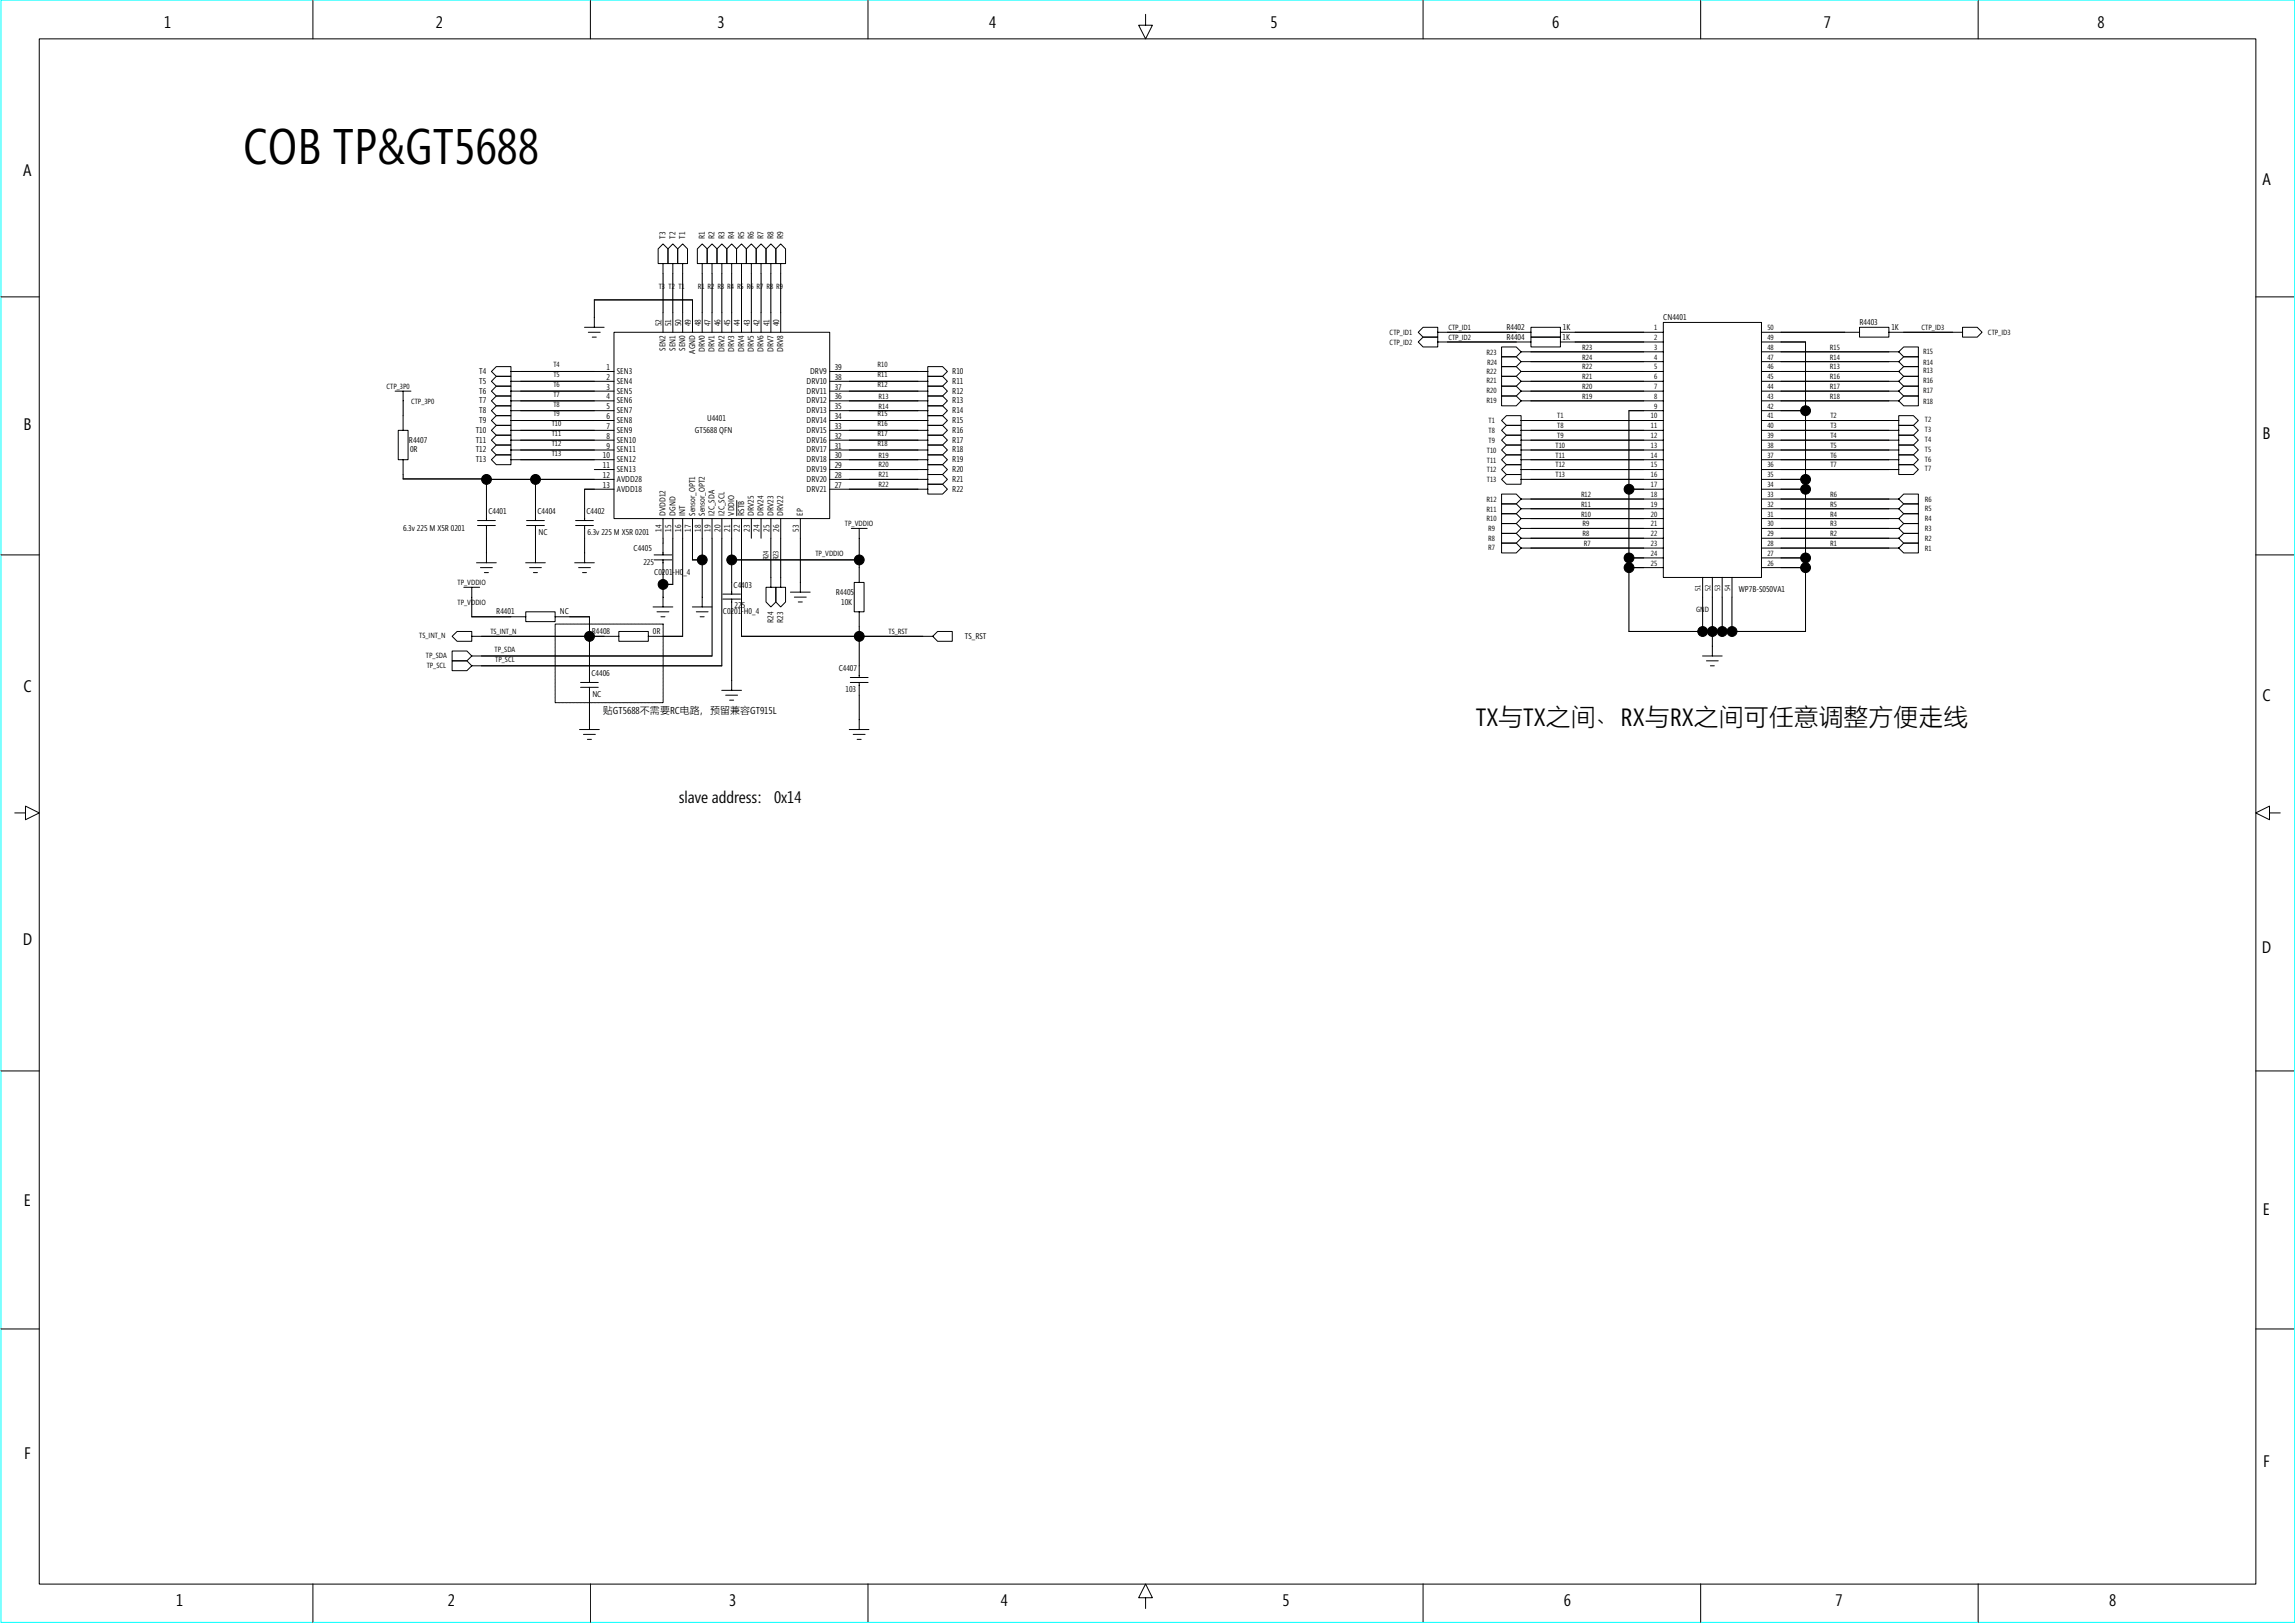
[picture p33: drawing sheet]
<svg xmlns="http://www.w3.org/2000/svg" width="420mm" height="297mm" viewBox="0 0 420 297" stroke-linecap="round" stroke-linejoin="round" font-family="sans-serif">
<defs><g id="words">
<text font-size="9.1" x="44.5" y="29.9">COB TP&amp;GT5688</text>
<text font-size="4.6" x="270.2" y="132.8">TX与TX之间、RX与RX之间可任意调整方便走线</text>
<g font-size="3.1">
<text x="30.1" y="5.2">1</text>
<text x="79.8" y="5.2">2</text>
<text x="131.4" y="5.2">3</text>
<text x="181.1" y="5.2">4</text>
<text x="232.6" y="5.2">5</text>
<text x="284.1" y="5.2">6</text>
<text x="333.9" y="5.2">7</text>
<text x="384" y="5.2">8</text>
<text x="4.3" y="32.3">A</text>
<text x="414.2" y="33.9">A</text>
<text x="4.3" y="78.8">B</text>
<text x="414.2" y="80.4">B</text>
<text x="4.3" y="126.7">C</text>
<text x="414.2" y="128.4">C</text>
<text x="124.3" y="146.9">slave address：0x14</text>
<text x="4.2" y="172.9">D</text>
<text x="414.1" y="174.5">D</text>
<text x="4.4" y="220.8">E</text>
<text x="414.3" y="222.4">E</text>
<text x="4.4" y="267">F</text>
<text x="414.3" y="268.6">F</text>
<text x="32.2" y="293.9">1</text>
<text x="82" y="293.9">2</text>
<text x="133.5" y="293.9">3</text>
<text x="183.2" y="293.9">4</text>
<text x="234.8" y="293.9">5</text>
<text x="286.3" y="293.9">6</text>
<text x="336" y="293.9">7</text>
<text x="386.1" y="293.9">8</text>
</g>
<text font-size="1.8" x="110.4" y="130.7">贴GT5688不需要RC电路，预留兼容GT915L</text>
<g font-size="1.5">
<text x="121.8" y="43.8" transform="rotate(-90 121.8 43.8)">T3</text>
<text x="123.6" y="43.8" transform="rotate(-90 123.6 43.8)">T2</text>
<text x="125.4" y="43.8" transform="rotate(-90 125.4 43.8)">T1</text>
<text x="129" y="43.8" transform="rotate(-90 129 43.8)">R1</text>
<text x="130.8" y="43.8" transform="rotate(-90 130.8 43.8)">R2</text>
<text x="132.6" y="43.8" transform="rotate(-90 132.6 43.8)">R3</text>
<text x="134.4" y="43.8" transform="rotate(-90 134.4 43.8)">R4</text>
<text x="136.2" y="43.8" transform="rotate(-90 136.2 43.8)">R5</text>
<text x="138" y="43.8" transform="rotate(-90 138 43.8)">R6</text>
<text x="139.8" y="43.8" transform="rotate(-90 139.8 43.8)">R7</text>
<text x="141.6" y="43.8" transform="rotate(-90 141.6 43.8)">R8</text>
<text x="143.4" y="43.8" transform="rotate(-90 143.4 43.8)">R9</text>
<text x="121.1" y="59.7" transform="rotate(-90 121.1 59.7)">52</text>
<text x="122.9" y="59.7" transform="rotate(-90 122.9 59.7)">51</text>
<text x="124.7" y="59.7" transform="rotate(-90 124.7 59.7)">50</text>
<text x="126.5" y="59.7" transform="rotate(-90 126.5 59.7)">49</text>
<text x="128.3" y="59.7" transform="rotate(-90 128.3 59.7)">48</text>
<text x="130.1" y="59.7" transform="rotate(-90 130.1 59.7)">47</text>
<text x="131.9" y="59.7" transform="rotate(-90 131.9 59.7)">46</text>
<text x="133.7" y="59.7" transform="rotate(-90 133.7 59.7)">45</text>
<text x="135.5" y="59.7" transform="rotate(-90 135.5 59.7)">44</text>
<text x="137.3" y="59.7" transform="rotate(-90 137.3 59.7)">43</text>
<text x="139.1" y="59.7" transform="rotate(-90 139.1 59.7)">42</text>
<text x="140.9" y="59.7" transform="rotate(-90 140.9 59.7)">41</text>
<text x="142.7" y="59.7" transform="rotate(-90 142.7 59.7)">40</text>
<text x="304.5" y="58.6">CN4401</text>
<text x="340.4" y="59.5">R4403</text>
<text x="121.8" y="64.2" transform="rotate(-90 121.8 64.2)">SEN2</text>
<text x="123.6" y="64.2" transform="rotate(-90 123.6 64.2)">SEN1</text>
<text x="125.4" y="64.2" transform="rotate(-90 125.4 64.2)">SEN0</text>
<text x="127.2" y="64.7" transform="rotate(-90 127.2 64.7)">AGND</text>
<text x="129" y="64.4" transform="rotate(-90 129 64.4)">DRV0</text>
<text x="130.8" y="64.4" transform="rotate(-90 130.8 64.4)">DRV1</text>
<text x="132.6" y="64.4" transform="rotate(-90 132.6 64.4)">DRV2</text>
<text x="134.4" y="64.4" transform="rotate(-90 134.4 64.4)">DRV3</text>
<text x="136.2" y="64.4" transform="rotate(-90 136.2 64.4)">DRV4</text>
<text x="138" y="64.4" transform="rotate(-90 138 64.4)">DRV5</text>
<text x="139.8" y="64.4" transform="rotate(-90 139.8 64.4)">DRV6</text>
<text x="141.6" y="64.4" transform="rotate(-90 141.6 64.4)">DRV7</text>
<text x="143.4" y="64.4" transform="rotate(-90 143.4 64.4)">DRV8</text>
<text x="275.8" y="60.4">R4402</text>
<text x="275.8" y="62.2">R4404</text>
<text x="286.1" y="62.2">1K</text>
<text x="286.1" y="60.4">1K</text>
<text x="346.3" y="60.4">1K</text>
<text x="87.7" y="70.2">T5</text>
<text x="87.7" y="68.4">T4</text>
<text x="111" y="71.3">3</text>
<text x="111" y="69.5">2</text>
<text x="111" y="67.7">1</text>
<text x="112.9" y="68.4">SEN3</text>
<text x="112.9" y="70.2">SEN4</text>
<text x="147.7" y="70.2">DRV10</text>
<text x="148.3" y="68.4">DRV9</text>
<text x="152.8" y="71.3">37</text>
<text x="152.8" y="69.5">38</text>
<text x="152.8" y="67.7">39</text>
<text x="174.3" y="70.2">R11</text>
<text x="174.3" y="68.4">R10</text>
<text x="87.7" y="77.4">T9</text>
<text x="87.7" y="73.8">T7</text>
<text x="87.7" y="75.6">T8</text>
<text x="87.7" y="72">T6</text>
<text x="111" y="76.7">6</text>
<text x="111" y="74.9">5</text>
<text x="111" y="73.1">4</text>
<text x="112.9" y="72">SEN5</text>
<text x="112.9" y="73.8">SEN6</text>
<text x="112.9" y="75.6">SEN7</text>
<text x="112.9" y="77.4">SEN8</text>
<text x="129.5" y="77">U4401</text>
<text x="147.7" y="72">DRV11</text>
<text x="147.7" y="73.8">DRV12</text>
<text x="147.7" y="75.6">DRV13</text>
<text x="147.7" y="77.4">DRV14</text>
<text x="152.8" y="76.7">34</text>
<text x="152.8" y="74.9">35</text>
<text x="152.8" y="73.1">36</text>
<text x="174.3" y="72">R12</text>
<text x="174.3" y="73.8">R13</text>
<text x="174.3" y="75.6">R14</text>
<text x="174.3" y="77.4">R15</text>
<text x="74.9" y="81">R4407</text>
<text x="75.1" y="82.8">0R</text>
<text x="87.1" y="79.2">T10</text>
<text x="87.1" y="81">T11</text>
<text x="87.1" y="82.8">T12</text>
<text x="110.4" y="83.9">10</text>
<text x="111" y="82.1">9</text>
<text x="111" y="80.3">8</text>
<text x="111" y="78.5">7</text>
<text x="112.9" y="79.2">SEN9</text>
<text x="112.9" y="81">SEN10</text>
<text x="112.9" y="82.8">SEN11</text>
<text x="127.2" y="79.2">GT5688 QFN</text>
<text x="147.7" y="79.2">DRV15</text>
<text x="147.7" y="81">DRV16</text>
<text x="147.7" y="82.8">DRV17</text>
<text x="152.8" y="83.9">30</text>
<text x="152.8" y="82.1">31</text>
<text x="152.8" y="80.3">32</text>
<text x="152.8" y="78.5">33</text>
<text x="174.3" y="79.2">R16</text>
<text x="174.3" y="81">R17</text>
<text x="174.3" y="82.8">R18</text>
<text x="87.1" y="84.6">T13</text>
<text x="110.4" y="89.3">13</text>
<text x="110.4" y="87.5">12</text>
<text x="110.4" y="85.7">11</text>
<text x="112.9" y="84.6">SEN12</text>
<text x="112.9" y="86.4">SEN13</text>
<text x="112.9" y="88.2">AVDD28</text>
<text x="112.9" y="90">AVDD18</text>
<text x="147.7" y="84.6">DRV18</text>
<text x="147.7" y="86.4">DRV19</text>
<text x="147.7" y="88.2">DRV20</text>
<text x="147.7" y="90">DRV21</text>
<text x="152.8" y="89.3">27</text>
<text x="152.8" y="87.5">28</text>
<text x="152.8" y="85.7">29</text>
<text x="174.3" y="90">R22</text>
<text x="174.3" y="84.6">R19</text>
<text x="174.3" y="88.2">R21</text>
<text x="174.3" y="86.4">R20</text>
<text x="89.4" y="94.1">C4401</text>
<text x="98.4" y="94.1">C4404</text>
<text x="107.4" y="94.1">C4402</text>
<text x="121.8" y="94.4" transform="rotate(-90 121.8 94.4)">DVDD12</text>
<text x="123.6" y="94.4" transform="rotate(-90 123.6 94.4)">DGND</text>
<text x="125.4" y="94.4" transform="rotate(-90 125.4 94.4)">INT</text>
<text x="127.2" y="94.4" transform="rotate(-90 127.2 94.4)">Sensor_OPT1</text>
<text x="129" y="94.4" transform="rotate(-90 129 94.4)">Sensor_OPT2</text>
<text x="130.8" y="94.4" transform="rotate(-90 130.8 94.4)">I2C_SDA</text>
<text x="132.6" y="94.4" transform="rotate(-90 132.6 94.4)">I2C_SCL</text>
<text x="134.4" y="94.4" transform="rotate(-90 134.4 94.4)">VDDIO</text>
<text x="136.2" y="94.4" transform="rotate(-90 136.2 94.4)">RSTB</text>
<text x="138" y="94.4" transform="rotate(-90 138 94.4)">DRV25</text>
<text x="139.8" y="94.4" transform="rotate(-90 139.8 94.4)">DRV24</text>
<text x="141.6" y="94.4" transform="rotate(-90 141.6 94.4)">DRV23</text>
<text x="143.4" y="94.4" transform="rotate(-90 143.4 94.4)">DRV22</text>
<text x="147" y="94.4" transform="rotate(-90 147 94.4)">EP</text>
<text x="73.8" y="97.2">6.3v 225 M X5R 0201</text>
<text x="98.6" y="97.9">NC</text>
<text x="107.6" y="97.9">6.3v 225 M X5R 0201</text>
<text x="116" y="100.8">C4405</text>
<text x="121.1" y="97.3" transform="rotate(-90 121.1 97.3)">14</text>
<text x="122.9" y="97.3" transform="rotate(-90 122.9 97.3)">15</text>
<text x="124.7" y="97.3" transform="rotate(-90 124.7 97.3)">16</text>
<text x="126.5" y="97.3" transform="rotate(-90 126.5 97.3)">17</text>
<text x="128.3" y="97.3" transform="rotate(-90 128.3 97.3)">18</text>
<text x="130.1" y="97.3" transform="rotate(-90 130.1 97.3)">19</text>
<text x="131.9" y="97.3" transform="rotate(-90 131.9 97.3)">20</text>
<text x="133.7" y="97.3" transform="rotate(-90 133.7 97.3)">21</text>
<text x="135.5" y="97.3" transform="rotate(-90 135.5 97.3)">22</text>
<text x="137.3" y="97.3" transform="rotate(-90 137.3 97.3)">23</text>
<text x="139.1" y="97.3" transform="rotate(-90 139.1 97.3)">24</text>
<text x="140.9" y="97.3" transform="rotate(-90 140.9 97.3)">25</text>
<text x="142.7" y="97.3" transform="rotate(-90 142.7 97.3)">26</text>
<text x="146.2" y="97.3" transform="rotate(-90 146.2 97.3)">53</text>
<text x="117.8" y="103.5">225</text>
<text x="119.8" y="105.2">C0201-H0_4</text>
<text x="134.3" y="107.6">C4403</text>
<text x="90.9" y="112.4">R4401</text>
<text x="102.5" y="112.4">NC</text>
<text x="132.3" y="112.4">C0201-H0_4</text>
<text x="134.5" y="111.4">225</text>
<text x="153" y="108.8">R4405</text>
<text x="154" y="110.6">10K</text>
<text x="318.4" y="108.3">WP7B-S050VA1</text>
<text x="108.4" y="116">R4408</text>
<text x="119.5" y="116">0R</text>
<text x="141.6" y="114" transform="rotate(-90 141.6 114)">R24</text>
<text x="143.4" y="114" transform="rotate(-90 143.4 114)">R23</text>
<text x="176.7" y="116.9">TS_RST</text>
<text x="108.3" y="123.7">C4406</text>
<text x="153.6" y="122.9">C4407</text>
<text x="108.4" y="127.5">NC</text>
<text x="154.8" y="126.6">103</text>
</g>
<g font-size="1.4">
<text x="120.6" y="52.9">T3</text>
<text x="122.4" y="52.9">T2</text>
<text x="124.2" y="52.9">T1</text>
<text x="127.8" y="52.9">R1 R2 R3 R4 R5 R6 R7 R8 R9</text>
<text x="254.4" y="63.1">CTP_ID2</text>
<text x="254.4" y="61.3">CTP_ID1</text>
<text x="265.2" y="62.2">CTP_ID2</text>
<text x="265.2" y="60.4">CTP_ID1</text>
<text x="272.2" y="64.9">R23</text>
<text x="289.7" y="64">R23</text>
<text x="289.7" y="65.8">R24</text>
<text x="302.8" y="60.4">1</text>
<text x="302.8" y="62.2">2</text>
<text x="302.8" y="64">3</text>
<text x="302.8" y="65.8">4</text>
<text x="323.6" y="62.2">49</text>
<text x="323.6" y="60.4">50</text>
<text x="323.6" y="65.8">47</text>
<text x="323.6" y="64">48</text>
<text x="335" y="64">R15</text>
<text x="335" y="65.8">R14</text>
<text x="351.8" y="60.4">CTP_ID3</text>
<text x="352.1" y="64.7">R15</text>
<text x="363.9" y="61.3">CTP_ID3</text>
<text x="70.8" y="71.2">CTP_3P0</text>
<text x="101.3" y="67.2">T4</text>
<text x="101.3" y="69">T5</text>
<text x="101.3" y="70.8">T6</text>
<text x="160.7" y="70.8">R12</text>
<text x="160.7" y="69">R11</text>
<text x="160.7" y="67.2">R10</text>
<text x="272.2" y="70.1">R21</text>
<text x="272.2" y="68.5">R22</text>
<text x="272.2" y="71.9">R20</text>
<text x="272.3" y="66.8">R24</text>
<text x="289.7" y="67.6">R22</text>
<text x="289.7" y="69.4">R21</text>
<text x="289.7" y="71.2">R20</text>
<text x="302.8" y="67.6">5</text>
<text x="302.8" y="69.4">6</text>
<text x="302.8" y="71.2">7</text>
<text x="323.6" y="71.2">44</text>
<text x="323.6" y="69.4">45</text>
<text x="323.6" y="67.6">46</text>
<text x="335" y="67.6">R13</text>
<text x="335" y="71.2">R17</text>
<text x="335" y="69.4">R16</text>
<text x="352.1" y="66.7">R14</text>
<text x="352.1" y="70.1">R16</text>
<text x="352.1" y="68.3">R13</text>
<text x="352.1" y="71.9">R17</text>
<text x="75.3" y="73.9">CTP_3P0</text>
<text x="101.3" y="72.6">T7</text>
<text x="101.3" y="74.4">T8</text>
<text x="101.3" y="76.2">T9</text>
<text x="160.7" y="76.2">R15</text>
<text x="160.9" y="74.8">R14</text>
<text x="160.9" y="73">R13</text>
<text x="272.2" y="73.7">R19</text>
<text x="272.5" y="77.5">T1</text>
<text x="285.1" y="76.6">T1</text>
<text x="289.7" y="73">R19</text>
<text x="302.2" y="76.6">10</text>
<text x="302.8" y="73">8</text>
<text x="302.8" y="74.8">9</text>
<text x="323.6" y="76.6">41</text>
<text x="323.6" y="74.8">42</text>
<text x="323.6" y="73">43</text>
<text x="335" y="73">R18</text>
<text x="335.1" y="76.6">T2</text>
<text x="352.1" y="73.9">R18</text>
<text x="352.4" y="77.3">T2</text>
<text x="101" y="78">T10</text>
<text x="101" y="79.8">T11</text>
<text x="101" y="81.6">T12</text>
<text x="101" y="83.4">T13</text>
<text x="160.7" y="81.6">R18</text>
<text x="160.7" y="79.8">R17</text>
<text x="160.7" y="78">R16</text>
<text x="160.9" y="83.8">R19</text>
<text x="272.2" y="82.9">T10</text>
<text x="272.5" y="79.3">T8</text>
<text x="272.5" y="81.1">T9</text>
<text x="284.8" y="82">T10</text>
<text x="284.8" y="83.8">T11</text>
<text x="285.1" y="78.4">T8</text>
<text x="285.1" y="80.2">T9</text>
<text x="302.2" y="78.4">11</text>
<text x="302.2" y="80.2">12</text>
<text x="302.2" y="82">13</text>
<text x="302.2" y="83.8">14</text>
<text x="323.6" y="83.8">37</text>
<text x="323.6" y="82">38</text>
<text x="323.6" y="80.2">39</text>
<text x="323.6" y="78.4">40</text>
<text x="335.1" y="78.4">T3</text>
<text x="335.1" y="80.2">T4</text>
<text x="335.1" y="82">T5</text>
<text x="335.1" y="83.8">T6</text>
<text x="352.4" y="79.1">T3</text>
<text x="352.4" y="80.9">T4</text>
<text x="352.4" y="82.7">T5</text>
<text x="160.9" y="89.2">R22</text>
<text x="160.9" y="87.4">R21</text>
<text x="160.9" y="85.6">R20</text>
<text x="272.2" y="84.7">T11</text>
<text x="272.2" y="88.2">T13</text>
<text x="272.2" y="86.4">T12</text>
<text x="284.8" y="85.6">T12</text>
<text x="284.8" y="87.4">T13</text>
<text x="302.2" y="85.6">15</text>
<text x="302.2" y="87.4">16</text>
<text x="302.2" y="89.2">17</text>
<text x="323.6" y="85.6">36</text>
<text x="323.6" y="87.4">35</text>
<text x="323.6" y="89.2">34</text>
<text x="335.1" y="85.6">T7</text>
<text x="352.4" y="86.3">T7</text>
<text x="352.4" y="84.5">T6</text>
<text x="272.2" y="91.8">R12</text>
<text x="272.2" y="93.6">R11</text>
<text x="272.2" y="95.4">R10</text>
<text x="289.4" y="91">R12</text>
<text x="289.4" y="92.7">R11</text>
<text x="289.4" y="94.5">R10</text>
<text x="302.2" y="91">18</text>
<text x="302.2" y="92.7">19</text>
<text x="302.2" y="94.5">20</text>
<text x="323.6" y="94.5">31</text>
<text x="323.6" y="92.7">32</text>
<text x="323.6" y="91">33</text>
<text x="335.1" y="91">R6</text>
<text x="335.1" y="92.7">R5</text>
<text x="335.1" y="94.5">R4</text>
<text x="352.4" y="93.5">R5</text>
<text x="352.4" y="95.4">R4</text>
<text x="352.4" y="91.8">R6</text>
<text x="149.3" y="101.7">TP_VDDIO</text>
<text x="154.7" y="96.3">TP_VDDIO</text>
<text x="272.5" y="99">R8</text>
<text x="272.5" y="97.2">R9</text>
<text x="272.5" y="100.6">R7</text>
<text x="289.7" y="96.3">R9</text>
<text x="289.7" y="98.1">R8</text>
<text x="290" y="99.9">R7</text>
<text x="302.2" y="96.3">21</text>
<text x="302.2" y="98.1">22</text>
<text x="302.2" y="99.9">23</text>
<text x="302.2" y="101.7">24</text>
<text x="323.6" y="101.7">27</text>
<text x="323.6" y="99.9">28</text>
<text x="323.6" y="98.1">29</text>
<text x="323.6" y="96.3">30</text>
<text x="335.1" y="96.3">R3</text>
<text x="335.1" y="98.1">R2</text>
<text x="335.1" y="99.9">R1</text>
<text x="352.4" y="97.2">R3</text>
<text x="352.4" y="99">R2</text>
<text x="352.4" y="100.8">R1</text>
<text x="83.8" y="107.1">TP_VDDIO</text>
<text x="140.7" y="102.6" transform="rotate(-90 140.7 102.6)">R24</text>
<text x="142.5" y="102.6" transform="rotate(-90 142.5 102.6)">R23</text>
<text x="302.2" y="103.5">25</text>
<text x="323.6" y="103.5">26</text>
<text x="83.8" y="110.7">TP_VDDIO</text>
<text x="310.5" y="112">GND</text>
<text x="311.3" y="108.2" transform="rotate(-90 311.3 108.2)">51</text>
<text x="313.1" y="108.2" transform="rotate(-90 313.1 108.2)">52</text>
<text x="314.9" y="108.2" transform="rotate(-90 314.9 108.2)">53</text>
<text x="316.7" y="108.2" transform="rotate(-90 316.7 108.2)">54</text>
<text x="76.8" y="116.8">TS_INT_N</text>
<text x="89.8" y="116.1">TS_INT_N</text>
<text x="90.5" y="119.3">TP_SDA</text>
<text x="162.7" y="116.1">TS_RST</text>
<text x="78" y="120.4">TP_SDA</text>
<text x="78.1" y="122.2">TP_SCL</text>
<text x="90.7" y="121.1">TP_SCL</text>
</g>
</g></defs>
<path d="M.2 0h419.9v296.9h-419.9z" fill="none" stroke="#0ff" stroke-width=".18"/>
<g fill="none" stroke="#000" stroke-width=".18">
<path d="M7.2 7.1h405.8v282.8h-405.8zM57.3 .1v7M108.1 .1v7M158.9 .1v7M209.7 2.6v2h1.3l-1.3 2.5-1.2-2.5h1.2M260.5 .1v7M311.4 .1v7M362.2 .1v7M.2 54.3h7M107 59.9h3.6M108.8 59.9v-5h18v5.9M121.4 44.6l.9 1v2.6h-1.8v-2.6z"/>
<path d="M121.4 48.2v12.6M123.2 44.6l.9 1v2.6h-1.8v-2.6zM123.2 48.2v12.6M124.1 45.6l.9-1 .9 1v2.6h-1.8zM125 48.2v12.6M128.6 44.6l.9 1v2.6h-1.8v-2.6zM128.6 48.2v12.6M130.4 44.6l.9 1v2.6h-1.8v-2.6zM130.4 48.2v12.6M132.2 44.6l.9 1v2.6h-1.8v-2.6zM132.2 48.2v12.6M134 44.6l.8 1v2.6h-1.7v-2.6z"/>
<path d="M134 48.2v12.6M134.8 45.6l1-1 .8 1v2.6h-1.8zM135.8 48.2v12.6M137.6 44.6l.8 1v2.6h-1.8v-2.6zM137.6 48.2v12.6M139.3 44.6l.9 1v2.6h-1.8v-2.6zM139.3 48.2v12.6M141.1 44.6l.9 1v2.6h-1.8v-2.6zM141.1 48.2v12.6M142.9 44.6l.9 1v2.6h-1.8v-2.6zM142.9 48.2v12.6M260.5 59.9h2.7v1.8h-2.7l-.9-.9z"/>
<path d="M280.3 59.9h5.4v1.8h-5.4zM304.5 59h18v46.7h-18zM340.4 59.9h5.4v1.8h-5.4zM359.3 59.9h2.7l.9 .9-.9 .9h-2.7zM413 54.3h7M72.3 71.6h2.9M72.9 78.8h1.8v5.3h-1.8zM73.8 71.6v7.2M90 77l.9-.9h2.6v1.8h-2.6zM90 73.4l.9-.9h2.6v1.8h-2.6zM90 75.2l.9-.9h2.6v1.8h-2.6zM90 68l.9-.9h2.6v1.8h-2.6z"/>
<path d="M90.9 68.9h2.6v1.8h-2.6l-.9-.9zM90.9 77.9h2.6v1.8h-2.6l-.9-.9zM90.9 79.7h2.6v1.7h-2.6l-.9-.8zM90.9 70.7h2.6v1.8h-2.6l-.9-.9zM93.5 68h18.9M93.5 69.8h18.9M93.5 71.6h18.9M93.5 73.4h18.9M93.5 75.2h18.9M93.5 77h18.9M93.5 78.8h18.9M107.7 60.8h2.2"/>
<path d="M108.4 61.7h.8M112.4 60.8h39.5v34.1h-39.5zM151.9 68h18M151.9 69.8h18M151.9 71.6h18M151.9 73.4h18M151.9 75.2h18M151.9 77h18M151.9 78.8h18M169.9 70.7h2.7l.8 .9-.8 .9h-2.7zM169.9 72.5h2.7l.8 .9-.8 .9h-2.7zM169.9 68.9h2.7l.8 .9-.8 .9h-2.7z"/>
<path d="M169.9 77.9h2.7l.8 .9-.8 .9h-2.7zM169.9 74.3h2.7l.8 .9-.8 .9h-2.7zM169.9 79.7h2.7l.8 .9-.8 .8h-2.7zM169.9 76.1h2.7l.8 .9-.8 .9h-2.7zM169.9 67.1h2.7l.8 .9-.8 .9h-2.7zM259.6 62.6l.9-.9h2.7v1.8h-2.7zM263.2 60.8h17.1M263.2 62.6h17.1M274.9 77l.9-.9h2.7v1.8h-2.7zM274.9 63.5h2.7l.9 .9-.9 .9h-2.7zM274.9 68.9h2.7l.9 .9-.9 .9h-2.7zM274.9 67.1h2.7l.9 .9-.9 .9h-2.7z"/>
<path d="M274.9 72.5h2.7l.9 .9-.9 .9h-2.7zM274.9 70.7h2.7l.9 .9-.9 .9h-2.7zM274.9 65.3h2.7l.9 .9-.9 .9h-2.7zM275.8 77.9h2.7v1.8h-2.7l-.9-.9zM275.8 79.7h2.7v1.7h-2.7l-.9-.8zM278.5 64.4h26M278.5 66.2h26M278.5 68h26M278.5 69.8h26M278.5 71.6h26M278.5 73.4h26M278.5 77h26"/>
<path d="M278.5 78.8h26M280.3 61.7h5.4v1.8h-5.4zM285.7 60.8h18.8M285.7 62.6h18.8M298.2 75.2h6.3M298.2 75.2v40.4M322.5 60.8h18M322.5 62.6h8v53M322.5 64.4h25.1M322.5 66.2h25.1M322.5 68h25.1M322.5 69.8h25.1"/>
<path d="M322.5 71.6h25.1M322.5 73.4h25.1M322.5 75.2h8M322.5 77h25.1M322.5 78.8h25.1M345.8 60.8h13.5M347.6 77.9h2.7l.9 .9-.9 .9h-2.7zM347.6 76.1h2.7l.9 .9-.9 .9h-2.7zM347.6 79.7h2.7l.9 .9-.9 .8h-2.7zM347.6 66.2l.9-.9h2.7v1.8h-2.7zM347.6 64.4l.9-.9h2.7v1.8h-2.7zM347.6 68l.9-.9h2.7v1.8h-2.7z"/>
<path d="M347.6 73.4l.9-.9h2.7v1.8h-2.7zM348.5 68.9h2.7v1.8h-2.7l-.9-.9zM348.5 70.7h2.7v1.8h-2.7l-.9-.9zM73.8 87.7h15.3v7.6M73.8 84.1v3.6M87.4 96.2h3.3M87.4 95.3h3.3M89 87.7h23.4M89.1 96.2v6.8M90 84.1l.9-.9h2.6v1.8h-2.6zM90.9 81.4h2.6v1.8h-2.6l-.9-.8zM93.5 80.6h18.9"/>
<path d="M93.5 82.4h18.9M93.5 84.1h18.9M96.4 96.2h3.3M96.4 95.3h3.3M98 87.7v7.6M98 96.2v6.8M105.4 96.2h3.2M105.4 95.3h3.2M107 96.2v6.8M108.8 85.9h3.6M112.4 89.5h-5.4v5.8M121.4 94.9v6.7"/>
<path d="M123.2 94.9v12.1h-1.8M125 94.9v21.6h-6.3M126.8 94.9v7.6M128.6 94.9v16.2M130.4 94.9v25.2M132.2 94.9v27M134 94.9v13.8M134.9 91.6v2.8M135.8 94.9l-.1 21.6h35.1M137.6 94.9v3.6M139.3 94.9v3.6M141.1 94.9v12.6"/>
<path d="M142.9 94.9v12.6M146.5 94.9v13.5M151.9 80.6h18M151.9 82.4h18M151.9 84.1h18M151.9 85.9h18M151.9 87.7h18M151.9 89.5h18M155.9 96.7h2.9M157.3 96.7v9.9M169.9 88.6h2.7l.8 .9-.8 .9h-2.7zM169.9 83.2h2.7l.8 .9-.8 .9h-2.7z"/>
<path d="M169.9 86.8h2.7l.8 .9-.8 .9h-2.7zM169.9 81.4h2.7l.8 1-.8 .8h-2.7zM169.9 85h2.7l.8 .9-.8 .9h-2.7zM274.9 84.1l.9-.9h2.7v1.8h-2.7zM274.9 87.7l.9-.9h2.7v1.8h-2.7zM274.9 85.9l.9-.9h2.7v1.8h-2.7zM274.9 90.4h2.7l.9 .9-.9 .9h-2.7zM274.9 92.2h2.7l.9 .9-.9 .9h-2.7zM274.9 94h2.7l.9 .9-.9 .9h-2.7zM274.9 97.6h2.7l.9 .9-.9 .9h-2.7zM274.9 95.8h2.7l.9 .9-.9 .9h-2.7zM274.9 99.4h2.7l.9 .9-.9 .9h-2.7z"/>
<path d="M275.8 81.4h2.7v1.8h-2.7l-.9-.8zM278.5 96.7h26M278.5 80.6h26M278.5 82.4h26M278.5 84.1h26M278.5 85.9h26M278.5 87.7h26M278.5 91.3h26M278.5 93.1h26M278.5 94.9h26M278.5 98.5h26M298.2 89.5h6.3"/>
<path d="M322.5 96.7h25.1M322.5 80.6h25.1M322.5 82.4h25.1M322.5 84.1h25.1M322.5 85.9h25.1M322.5 87.7h8M322.5 89.5h8M322.5 91.3h25.1M322.5 93.1h25.1M322.5 94.9h25.1M322.5 98.5h25.1M347.6 85h2.7l.9 .9-.9 .9h-2.7z"/>
<path d="M347.6 83.2h2.7l.9 .9-.9 .9h-2.7zM347.6 93.1l.9-.9h2.7v1.8h-2.7zM347.6 94.9l.9-.9h2.7v1.8h-2.7zM347.6 96.7l.9-.9h2.7v1.8h-2.7zM347.6 81.4h2.7l.9 1-.9 .8h-2.7zM347.6 98.5l.9-.9h2.7v1.8h-2.7zM348.5 90.4h2.7v1.8h-2.7l-.9-.9zM348.5 99.4h2.7v1.8h-2.7l-.9-.9zM.2 101.6h7M82.8 119.1h2.7l.9 1-.9 .8h-2.7zM82.8 116.5l.9-.9h2.7v1.8h-2.7zM84.9 107.5h2.9"/>
<path d="M86.3 112.9h10M86.3 116.5h27M86.4 107.5v5.4M87.2 103h3.7M88 103.9h2.1M88.7 104.8h.7M96.2 103h3.6M96.3 112h5.3v1.8h-5.3zM97 103.9h2.1M97.7 104.8h.7M101.6 112.9h6.3v12M101.6 114.2h19.8v14.4h-19.8z"/>
<path d="M105.2 103h3.6M105.9 103.9h2.2M106.6 104.8h.8M113.3 115.6h5.4v1.8h-5.4zM119.6 111.1h3.6M119.7 102.5h3.3M119.7 101.6h3.3M120.3 112h2.2M121 112.9h.7M121.4 102.5v8.6M126.8 102.5h1.8M126.8 111.1h3.6"/>
<path d="M127.5 112h2.1M128.2 112.9h.7M132.3 109.6h3.3M132.3 108.7h3.3M133.9 102.5h23.4M134 109.6v16.7M140.2 107.5h1.8v2.7l-.9 .9-.9-.9zM142 107.5h1.8v2.7l-.9 .9-.9-.9zM144.7 108.4h3.6M145.4 109.3h2.2M146.1 110.2h.8M156.4 106.6h1.8v5.4h-1.8z"/>
<path d="M157.3 112v12M170.8 116.5l.9-.9h2.6v1.8h-2.6zM278.5 100.3h26M298.2 102.1h6.3M298.2 103.9h6.3M298.2 115.6h32.3M311.7 105.7v9.9M313.5 105.7v14.4M315.3 105.7v9.9M317.1 105.7v9.9M322.5 100.3h25.1M322.5 102.1h8"/>
<path d="M322.5 103.9h8M413 101.6h7M82.8 120.9h2.7l.9 1-.9 .8h-2.7zM86.3 120.1h44.1M86.3 121.9h45.9M106.1 133.5h3.6M106.3 125.8h3.2M106.3 124.9h3.2M106.8 134.4h2.2M107.5 135.3h.8M107.9 125.8v7.7M132.1 126.3h3.7"/>
<path d="M132.9 127.2h2.1M133.6 128.1h.7M155.5 133.5h3.6M155.7 124.9h3.2M155.7 124h3.2M156.2 134.4h2.2M156.9 135.3h.8M157.3 124.9v8.6M311.7 120.1h3.6M312.4 120.9h2.2M313.1 121.9h.7M2.7 148.8h2v-1.3l2.5 1.3-2.5 1.2v-1.2"/>
<path d="M415.5 148.8v-1.3l-2.5 1.3 2.5 1.2v-1.2h2M.2 196h7M413 196h7M.2 243.2h7M413 243.2h7M57.3 289.9v7M108.1 289.9v7M158.9 289.9v7M209.7 292.4h1.3l-1.3-2.5-1.2 2.5h1.2v2M260.5 289.9v7M311.4 289.9v7M362.2 289.9v7"/>
<circle cx="330.6" cy="75.2" r=".9"/>
<circle cx="89.1" cy="87.7" r=".9"/>
<circle cx="98" cy="87.7" r=".9"/>
<circle cx="298.2" cy="89.5" r=".9"/>
<circle cx="330.6" cy="87.7" r=".9"/>
<circle cx="330.6" cy="89.5" r=".9"/>
<circle cx="107.9" cy="116.5" r=".9"/>
<circle cx="121.4" cy="107" r=".9"/>
<circle cx="128.6" cy="102.5" r=".9"/>
<circle cx="134" cy="102.5" r=".9"/>
<circle cx="157.3" cy="102.5" r=".9"/>
<circle cx="157.3" cy="116.5" r=".9"/>
<circle cx="298.2" cy="103.9" r=".9"/>
<circle cx="298.2" cy="102.1" r=".9"/>
<circle cx="311.7" cy="115.6" r=".9"/>
<circle cx="313.5" cy="115.6" r=".9"/>
<circle cx="315.3" cy="115.6" r=".9"/>
<circle cx="317.1" cy="115.6" r=".9"/>
<circle cx="330.6" cy="103.9" r=".9"/>
<circle cx="330.6" cy="102.1" r=".9"/>
</g>
<g fill="#000">
<path d="M73.8 86.8v.9zM107 89.5h1.8zM121.4 98.5v.9zM330.5 87.7v1.8zM121.4 107h1.8zM126.8 102.5h1.8zM157.3 114.7v1.8zM157.3 102.5v1.4zM298.2 102.1v1.8zM311.7 115.6h1.8zM313.5 115.6h1.8zM315.3 115.6h1.8z"/>
<path d="M330.5 102.1v1.8z"/>
</g>
<g fill="#000">
<circle cx="330.5" cy="75.2" r=".91"/>
<circle cx="89.1" cy="87.7" r=".91"/>
<circle cx="98" cy="87.7" r=".91"/>
<circle cx="298.2" cy="89.5" r=".91"/>
<circle cx="330.5" cy="87.7" r=".91"/>
<circle cx="330.5" cy="89.5" r=".91"/>
<circle cx="107.9" cy="116.5" r=".91"/>
<circle cx="121.4" cy="107" r=".91"/>
<circle cx="128.6" cy="102.5" r=".91"/>
<circle cx="134" cy="102.5" r=".91"/>
<circle cx="157.3" cy="102.5" r=".91"/>
<circle cx="157.3" cy="116.5" r=".91"/>
<circle cx="298.2" cy="102.1" r=".91"/>
<circle cx="298.2" cy="103.9" r=".91"/>
<circle cx="311.7" cy="115.6" r=".91"/>
<circle cx="313.5" cy="115.6" r=".91"/>
<circle cx="315.3" cy="115.6" r=".91"/>
<circle cx="317.1" cy="115.6" r=".91"/>
<circle cx="330.5" cy="103.9" r=".91"/>
<circle cx="330.5" cy="102.1" r=".91"/>
</g>
<use href="#words"/>
</svg>
